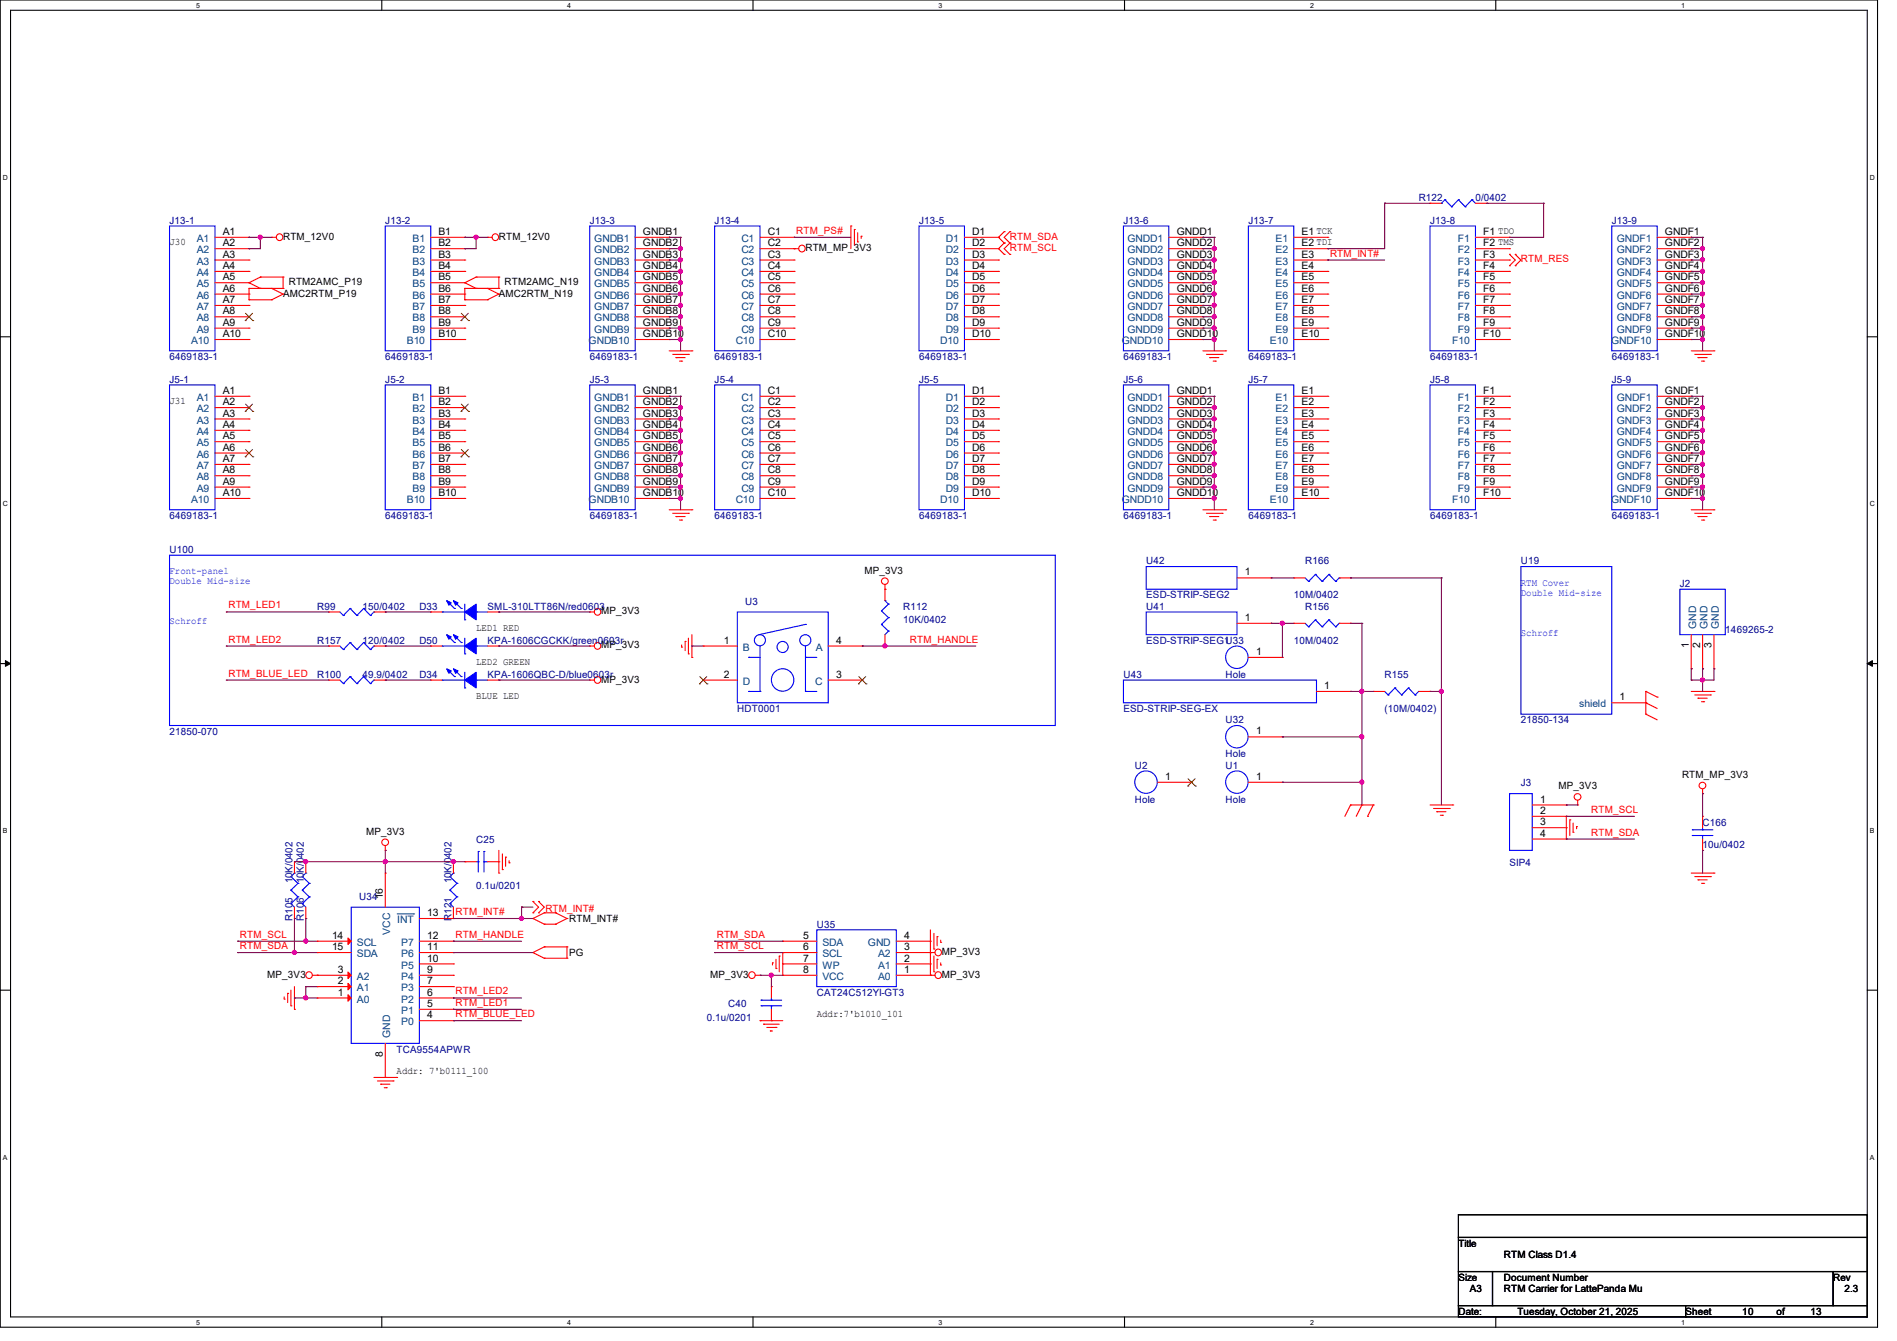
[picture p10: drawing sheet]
<svg xmlns="http://www.w3.org/2000/svg" width="297mm" height="210mm" viewBox="0 0 297 210" stroke-linecap="round" stroke-linejoin="round" font-family="sans-serif">
<defs><g id="words">
<g font-size="1.6" fill="#000080">
<text x="26.5" y="35.1">J13-1</text>
<text x="60.3" y="35.1">J13-2</text>
<text x="92.3" y="35.1">J13-3</text>
<text x="111.9" y="35.1">J13-4</text>
<text x="143.9" y="35.1">J13-5</text>
<text x="175.9" y="35.1">J13-6</text>
<text x="195.5" y="35.1">J13-7</text>
<text x="222.1" y="31.5">R122</text>
<text x="223.9" y="35.1">J13-8</text>
<text x="231" y="31.5">0/0402</text>
<text x="252.3" y="35.1">J13-9</text>
<text x="26.5" y="56.4">6469183-1</text>
<text x="26.5" y="59.9">J5-1</text>
<text x="60.3" y="59.9">J5-2</text>
<text x="60.3" y="56.4">6469183-1</text>
<text x="92.3" y="59.9">J5-3</text>
<text x="92.3" y="56.4">6469183-1</text>
<text x="111.9" y="59.9">J5-4</text>
<text x="111.9" y="56.4">6469183-1</text>
<text x="143.9" y="59.9">J5-5</text>
<text x="143.9" y="56.4">6469183-1</text>
<text x="175.9" y="59.9">J5-6</text>
<text x="175.9" y="56.4">6469183-1</text>
<text x="195.5" y="59.9">J5-7</text>
<text x="195.5" y="56.4">6469183-1</text>
<text x="223.9" y="56.4">6469183-1</text>
<text x="223.9" y="59.9">J5-8</text>
<text x="252.3" y="56.4">6469183-1</text>
<text x="252.3" y="59.9">J5-9</text>
<text x="26.5" y="81.3">6469183-1</text>
<text x="60.3" y="81.3">6469183-1</text>
<text x="92.3" y="81.3">6469183-1</text>
<text x="111.9" y="81.3">6469183-1</text>
<text x="143.9" y="81.3">6469183-1</text>
<text x="175.9" y="81.3">6469183-1</text>
<text x="195.5" y="81.3">6469183-1</text>
<text x="223.9" y="81.3">6469183-1</text>
<text x="252.3" y="81.3">6469183-1</text>
<text x="26.5" y="86.6">U100</text>
<text x="179.5" y="88.4">U42</text>
<text x="204.3" y="88.4">R166</text>
<text x="238.1" y="88.4">U19</text>
<text x="49.7" y="95.5">R99</text>
<text x="56.8" y="95.5">150/0402</text>
<text x="65.7" y="95.5">D33</text>
<text x="76.3" y="95.5">SML-310LTT86N/red0603</text>
<text x="116.7" y="94.8">U3</text>
<text x="141.4" y="95.5">R112</text>
<text x="179.5" y="95.5">U41</text>
<text x="179.5" y="93.7">ESD-STRIP-SEG2</text>
<text x="202.6" y="93.7">10M/0402</text>
<text x="204.3" y="95.5">R156</text>
<text x="263" y="91.9">J2</text>
<text x="49.7" y="100.8">R157</text>
<text x="56.8" y="100.8">120/0402</text>
<text x="65.7" y="100.8">D50</text>
<text x="76.3" y="100.8">KPA-1606CGCKK/green0603r</text>
<text x="141.4" y="97.6">10K/0402</text>
<text x="179.5" y="100.8">ESD-STRIP-SEG1U33</text>
<text x="202.6" y="100.8">10M/0402</text>
<text x="270.1" y="99.1">1469265-2</text>
<text x="49.7" y="106.2">R100</text>
<text x="56.8" y="106.2">49.9/0402</text>
<text x="65.7" y="106.2">D34</text>
<text x="76.3" y="106.2">KPA-1606QBC-D/blue0603r</text>
<text x="175.9" y="106.2">U43</text>
<text x="191.9" y="106.2">Hole</text>
<text x="216.8" y="106.2">R155</text>
<text x="115.4" y="111.5">HDT0001</text>
<text x="175.9" y="111.5">ESD-STRIP-SEG-EX</text>
<text x="191.9" y="113.3">U32</text>
<text x="216.8" y="111.5">(10M/0402)</text>
<text x="238.1" y="113.3">21850-134</text>
<text x="26.5" y="115.1">21850-070</text>
<text x="191.9" y="118.6">Hole</text>
<text x="177.7" y="120.4">U2</text>
<text x="177.7" y="125.7">Hole</text>
<text x="191.9" y="120.4">U1</text>
<text x="191.9" y="125.7">Hole</text>
<text x="238.1" y="123.1">J3</text>
<text x="74.5" y="131.9">C25</text>
<text x="266.6" y="129.3">C166</text>
<text x="236.3" y="135.7">SIP4</text>
<text x="266.6" y="132.8">10u/0402</text>
<text x="45.8" y="138.3" transform="rotate(-90 45.8 138.3)">10K/0402</text>
<text x="47.6" y="138.3" transform="rotate(-90 47.6 138.3)">10K/0402</text>
<text x="56.2" y="141">U34</text>
<text x="70.7" y="138.3" transform="rotate(-90 70.7 138.3)">10K/0402</text>
<text x="74.5" y="139.2">0.1u/0201</text>
<text x="45.8" y="144.2" transform="rotate(-90 45.8 144.2)">R105</text>
<text x="47.6" y="144.2" transform="rotate(-90 47.6 144.2)">R106</text>
<text x="70.7" y="144.2" transform="rotate(-90 70.7 144.2)">R121</text>
<text x="127.9" y="145.3">U35</text>
<text x="127.9" y="156">CAT24C512YI-GT3</text>
<text x="110.7" y="159.8">0.1u/0201</text>
<text x="114" y="157.7">C40</text>
<text x="62.1" y="164.8">TCA9554APWR</text>
</g>
<g font-size="1.6">
<text x="26.5" y="38.4">J30</text>
<text x="34.9" y="36.8">A1</text>
<text x="34.9" y="38.6">A2</text>
<text x="34.9" y="40.3">A3</text>
<text x="44.3" y="37.5">RTM_12V0</text>
<text x="68.7" y="36.8">B1</text>
<text x="68.7" y="38.6">B2</text>
<text x="68.7" y="40.3">B3</text>
<text x="78.1" y="37.5">RTM_12V0</text>
<text x="100.7" y="36.8">GNDB1</text>
<text x="100.7" y="38.6">GNDB2</text>
<text x="100.7" y="40.3">GNDB3</text>
<text x="120.2" y="36.8">C1</text>
<text x="120.2" y="38.6">C2</text>
<text x="120.2" y="40.3">C3</text>
<text x="126.1" y="39.3">RTM_MP_3V3</text>
<text x="152.2" y="36.8">D1</text>
<text x="152.2" y="38.6">D2</text>
<text x="152.2" y="40.3">D3</text>
<text x="184.2" y="36.8">GNDD1</text>
<text x="184.2" y="38.6">GNDD2</text>
<text x="184.2" y="40.3">GNDD3</text>
<text x="203.8" y="36.8">E1 TCK</text>
<text x="203.8" y="38.6">E2 TDI</text>
<text x="203.8" y="40.3">E3</text>
<text x="232.2" y="36.8">F1 TDO</text>
<text x="232.2" y="38.6">F2 TMS</text>
<text x="232.2" y="40.3">F3</text>
<text x="260.7" y="36.8">GNDF1</text>
<text x="260.7" y="38.6">GNDF2</text>
<text x="260.7" y="40.3">GNDF3</text>
<text x="34.9" y="42.1">A4</text>
<text x="34.9" y="43.9">A5</text>
<text x="34.9" y="45.7">A6</text>
<text x="34.9" y="47.5">A7</text>
<text x="44.3" y="46.4">AMC2RTM_P19</text>
<text x="45.2" y="44.7">RTM2AMC_P19</text>
<text x="68.7" y="42.1">B4</text>
<text x="68.7" y="43.9">B5</text>
<text x="68.7" y="45.7">B6</text>
<text x="68.7" y="47.5">B7</text>
<text x="78.1" y="46.4">AMC2RTM_N19</text>
<text x="79" y="44.7">RTM2AMC_N19</text>
<text x="100.7" y="42.1">GNDB4</text>
<text x="100.7" y="43.9">GNDB5</text>
<text x="100.7" y="45.7">GNDB6</text>
<text x="100.7" y="47.5">GNDB7</text>
<text x="120.2" y="42.1">C4</text>
<text x="120.2" y="43.9">C5</text>
<text x="120.2" y="45.7">C6</text>
<text x="120.2" y="47.5">C7</text>
<text x="152.2" y="42.1">D4</text>
<text x="152.2" y="43.9">D5</text>
<text x="152.2" y="45.7">D6</text>
<text x="152.2" y="47.5">D7</text>
<text x="184.2" y="42.1">GNDD4</text>
<text x="184.2" y="43.9">GNDD5</text>
<text x="184.2" y="45.7">GNDD6</text>
<text x="184.2" y="47.5">GNDD7</text>
<text x="203.8" y="42.1">E4</text>
<text x="203.8" y="43.9">E5</text>
<text x="203.8" y="45.7">E6</text>
<text x="203.8" y="47.5">E7</text>
<text x="232.2" y="42.1">F4</text>
<text x="232.2" y="43.9">F5</text>
<text x="232.2" y="45.7">F6</text>
<text x="232.2" y="47.5">F7</text>
<text x="260.7" y="42.1">GNDF4</text>
<text x="260.7" y="43.9">GNDF5</text>
<text x="260.7" y="45.7">GNDF6</text>
<text x="260.7" y="47.5">GNDF7</text>
<text x="34.9" y="49.2">A8</text>
<text x="34.9" y="51">A9</text>
<text x="34.9" y="52.8">A10</text>
<text x="68.7" y="49.2">B8</text>
<text x="68.7" y="51">B9</text>
<text x="68.7" y="52.8">B10</text>
<text x="100.7" y="49.2">GNDB8</text>
<text x="100.7" y="51">GNDB9</text>
<text x="100.7" y="52.8">GNDB10</text>
<text x="120.2" y="49.2">C8</text>
<text x="120.2" y="51">C9</text>
<text x="120.2" y="52.8">C10</text>
<text x="152.2" y="49.2">D8</text>
<text x="152.2" y="51">D9</text>
<text x="152.2" y="52.8">D10</text>
<text x="184.2" y="49.2">GNDD8</text>
<text x="184.2" y="51">GNDD9</text>
<text x="184.2" y="52.8">GNDD10</text>
<text x="203.8" y="49.2">E8</text>
<text x="203.8" y="51">E9</text>
<text x="203.8" y="52.8">E10</text>
<text x="232.2" y="49.2">F8</text>
<text x="232.2" y="51">F9</text>
<text x="232.2" y="52.8">F10</text>
<text x="260.7" y="49.2">GNDF8</text>
<text x="260.7" y="51">GNDF9</text>
<text x="260.7" y="52.8">GNDF10</text>
<text x="26.5" y="63.3">J31</text>
<text x="34.9" y="61.7">A1</text>
<text x="34.9" y="63.5">A2</text>
<text x="34.9" y="65.2">A3</text>
<text x="68.7" y="61.7">B1</text>
<text x="68.7" y="63.5">B2</text>
<text x="68.7" y="65.2">B3</text>
<text x="100.7" y="61.7">GNDB1</text>
<text x="100.7" y="63.5">GNDB2</text>
<text x="100.7" y="65.2">GNDB3</text>
<text x="120.2" y="61.7">C1</text>
<text x="120.2" y="63.5">C2</text>
<text x="120.2" y="65.2">C3</text>
<text x="152.2" y="61.7">D1</text>
<text x="152.2" y="63.5">D2</text>
<text x="152.2" y="65.2">D3</text>
<text x="184.2" y="61.7">GNDD1</text>
<text x="184.2" y="63.5">GNDD2</text>
<text x="184.2" y="65.2">GNDD3</text>
<text x="203.8" y="61.7">E1</text>
<text x="203.8" y="63.5">E2</text>
<text x="203.8" y="65.2">E3</text>
<text x="232.2" y="61.7">F1</text>
<text x="232.2" y="63.5">F2</text>
<text x="232.2" y="65.2">F3</text>
<text x="260.7" y="61.7">GNDF1</text>
<text x="260.7" y="63.5">GNDF2</text>
<text x="260.7" y="65.2">GNDF3</text>
<text x="34.9" y="67">A4</text>
<text x="34.9" y="68.8">A5</text>
<text x="34.9" y="70.6">A6</text>
<text x="68.7" y="67">B4</text>
<text x="68.7" y="68.8">B5</text>
<text x="68.7" y="70.6">B6</text>
<text x="100.7" y="67">GNDB4</text>
<text x="100.7" y="68.8">GNDB5</text>
<text x="100.7" y="70.6">GNDB6</text>
<text x="120.2" y="67">C4</text>
<text x="120.2" y="68.8">C5</text>
<text x="120.2" y="70.6">C6</text>
<text x="152.2" y="67">D4</text>
<text x="152.2" y="68.8">D5</text>
<text x="152.2" y="70.6">D6</text>
<text x="184.2" y="67">GNDD4</text>
<text x="184.2" y="68.8">GNDD5</text>
<text x="184.2" y="70.6">GNDD6</text>
<text x="203.8" y="67">E4</text>
<text x="203.8" y="68.8">E5</text>
<text x="203.8" y="70.6">E6</text>
<text x="232.2" y="67">F4</text>
<text x="232.2" y="68.8">F5</text>
<text x="232.2" y="70.6">F6</text>
<text x="260.7" y="67">GNDF4</text>
<text x="260.7" y="68.8">GNDF5</text>
<text x="260.7" y="70.6">GNDF6</text>
<text x="34.9" y="72.3">A7</text>
<text x="34.9" y="74.1">A8</text>
<text x="34.9" y="75.9">A9</text>
<text x="34.9" y="77.7">A10</text>
<text x="68.7" y="72.3">B7</text>
<text x="68.7" y="74.1">B8</text>
<text x="68.7" y="75.9">B9</text>
<text x="68.7" y="77.7">B10</text>
<text x="100.7" y="72.3">GNDB7</text>
<text x="100.7" y="74.1">GNDB8</text>
<text x="100.7" y="75.9">GNDB9</text>
<text x="100.7" y="77.7">GNDB10</text>
<text x="120.2" y="72.3">C7</text>
<text x="120.2" y="74.1">C8</text>
<text x="120.2" y="75.9">C9</text>
<text x="120.2" y="77.7">C10</text>
<text x="152.2" y="72.3">D7</text>
<text x="152.2" y="74.1">D8</text>
<text x="152.2" y="75.9">D9</text>
<text x="152.2" y="77.7">D10</text>
<text x="184.2" y="72.3">GNDD7</text>
<text x="184.2" y="74.1">GNDD8</text>
<text x="184.2" y="75.9">GNDD9</text>
<text x="184.2" y="77.7">GNDD10</text>
<text x="203.8" y="72.3">E7</text>
<text x="203.8" y="74.1">E8</text>
<text x="203.8" y="75.9">E9</text>
<text x="203.8" y="77.7">E10</text>
<text x="232.2" y="72.3">F7</text>
<text x="232.2" y="74.1">F8</text>
<text x="232.2" y="75.9">F9</text>
<text x="232.2" y="77.7">F10</text>
<text x="260.7" y="72.3">GNDF7</text>
<text x="260.7" y="74.1">GNDF8</text>
<text x="260.7" y="75.9">GNDF9</text>
<text x="260.7" y="77.7">GNDF10</text>
<text x="135.3" y="89.8">MP_3V3</text>
<text x="194.9" y="90.1">1</text>
<text x="74.5" y="98.8">LED1 RED</text>
<text x="94.1" y="96.2">MP_3V3</text>
<text x="94.1" y="101.6">MP_3V3</text>
<text x="113.3" y="100.8">1</text>
<text x="130.9" y="100.8">4</text>
<text x="194.9" y="97.2">1</text>
<text x="264.4" y="101.5" transform="rotate(-90 264.4 101.5)">1</text>
<text x="266.2" y="101.5" transform="rotate(-90 266.2 101.5)">2</text>
<text x="268" y="101.5" transform="rotate(-90 268 101.5)">3</text>
<text x="74.5" y="104.2">LED2 GREEN</text>
<text x="94.1" y="106.9">MP_3V3</text>
<text x="113.3" y="106.1">2</text>
<text x="130.9" y="106.1">3</text>
<text x="196.7" y="102.6">1</text>
<text x="207.3" y="107.9">1</text>
<text x="74.5" y="109.5">BLUE LED</text>
<text x="253.6" y="109.7">1</text>
<text x="196.7" y="115">1</text>
<text x="182.5" y="122.1">1</text>
<text x="196.7" y="122.1">1</text>
<text x="241.1" y="125.7">1</text>
<text x="244" y="123.6">MP_3V3</text>
<text x="263.4" y="121.8">RTM_MP_3V3</text>
<text x="57.3" y="130.7">MP_3V3</text>
<text x="241.1" y="127.5">2</text>
<text x="241.1" y="129.2">3</text>
<text x="241.1" y="131">4</text>
<text x="59.9" y="140.8" transform="rotate(-90 59.9 140.8)">16</text>
<text x="66.9" y="143.5">13</text>
<text x="52" y="147">14</text>
<text x="52" y="148.8">15</text>
<text x="66.9" y="148.8">11</text>
<text x="66.9" y="147">12</text>
<text x="89.1" y="149.7">PG</text>
<text x="89.1" y="144.4">RTM_INT#</text>
<text x="125.8" y="147">5</text>
<text x="125.8" y="148.8">6</text>
<text x="141.6" y="148.8">3</text>
<text x="141.6" y="147">4</text>
<text x="147.4" y="149.6">MP_3V3</text>
<text x="41.8" y="153.1">MP_3V3</text>
<text x="52.9" y="154.1">2</text>
<text x="52.9" y="152.4">3</text>
<text x="52.9" y="155.9">1</text>
<text x="66.9" y="155.9">6</text>
<text x="66.9" y="154.1">7</text>
<text x="66.9" y="152.4">9</text>
<text x="66.9" y="150.6">10</text>
<text x="111.2" y="153.1">MP_3V3</text>
<text x="125.8" y="150.6">7</text>
<text x="125.8" y="152.4">8</text>
<text x="141.6" y="152.4">1</text>
<text x="141.6" y="150.6">2</text>
<text x="147.4" y="153.1">MP_3V3</text>
<text x="66.9" y="159.5">4</text>
<text x="66.9" y="157.7">5</text>
<text x="127.9" y="159.3">Addr:7'b1010_101</text>
<text x="59.9" y="165.5" transform="rotate(-90 59.9 165.5)">8</text>
<text x="62.1" y="168.2">Addr: 7'b0111_100</text>
<text x="228.3" y="195.2">Title</text>
<text x="235.5" y="197">RTM Class D1.4</text>
<text x="228.3" y="200.6">Size</text>
<text x="230.1" y="202.3">A3</text>
<text x="235.4" y="200.6">Document Number</text>
<text x="235.5" y="202.3">RTM Carrier for LattePanda Mu</text>
<text x="287" y="200.6">Rev</text>
<text x="288.8" y="202.3">2.3</text>
<text x="228.3" y="205.9">Date:</text>
<text x="237.6" y="205.9">Tuesday, October 21, 2025</text>
<text x="263.9" y="205.9">Sheet</text>
<text x="272.8" y="205.9">10</text>
<text x="278.1" y="205.9">of</text>
<text x="283.5" y="205.9">13</text>
</g>
<g font-size="1.6" fill="#004080">
<text x="30.8" y="37.9">A1</text>
<text x="30.8" y="39.7">A2</text>
<text x="30.8" y="41.4">A3</text>
<text x="64.6" y="37.9">B1</text>
<text x="64.6" y="39.7">B2</text>
<text x="64.6" y="41.4">B3</text>
<text x="93" y="37.9">GNDB1</text>
<text x="93" y="39.7">GNDB2</text>
<text x="93" y="41.4">GNDB3</text>
<text x="116.1" y="37.9">C1</text>
<text x="116.1" y="39.7">C2</text>
<text x="116.1" y="41.4">C3</text>
<text x="148.1" y="37.9">D1</text>
<text x="148.1" y="39.7">D2</text>
<text x="148.1" y="41.4">D3</text>
<text x="176.5" y="37.9">GNDD1</text>
<text x="176.5" y="39.7">GNDD2</text>
<text x="176.5" y="41.4">GNDD3</text>
<text x="199.7" y="37.9">E1</text>
<text x="199.7" y="39.7">E2</text>
<text x="199.7" y="41.4">E3</text>
<text x="228.3" y="37.9">F1</text>
<text x="228.3" y="39.7">F2</text>
<text x="228.3" y="41.4">F3</text>
<text x="253.1" y="37.9">GNDF1</text>
<text x="253.1" y="39.7">GNDF2</text>
<text x="253.1" y="41.4">GNDF3</text>
<text x="30.8" y="43.2">A4</text>
<text x="30.8" y="45">A5</text>
<text x="30.8" y="46.8">A6</text>
<text x="64.6" y="43.2">B4</text>
<text x="64.6" y="45">B5</text>
<text x="64.6" y="46.8">B6</text>
<text x="93" y="43.2">GNDB4</text>
<text x="93" y="45">GNDB5</text>
<text x="93" y="46.8">GNDB6</text>
<text x="116.1" y="43.2">C4</text>
<text x="116.1" y="45">C5</text>
<text x="116.1" y="46.8">C6</text>
<text x="148.1" y="43.2">D4</text>
<text x="148.1" y="45">D5</text>
<text x="148.1" y="46.8">D6</text>
<text x="176.5" y="43.2">GNDD4</text>
<text x="176.5" y="45">GNDD5</text>
<text x="176.5" y="46.8">GNDD6</text>
<text x="199.7" y="43.2">E4</text>
<text x="199.7" y="45">E5</text>
<text x="199.7" y="46.8">E6</text>
<text x="228.3" y="43.2">F4</text>
<text x="228.3" y="45">F5</text>
<text x="228.3" y="46.8">F6</text>
<text x="253.1" y="43.2">GNDF4</text>
<text x="253.1" y="45">GNDF5</text>
<text x="253.1" y="46.8">GNDF6</text>
<text x="29.9" y="53.9">A10</text>
<text x="30.8" y="48.6">A7</text>
<text x="30.8" y="50.3">A8</text>
<text x="30.8" y="52.1">A9</text>
<text x="63.7" y="53.9">B10</text>
<text x="64.6" y="48.6">B7</text>
<text x="64.6" y="50.3">B8</text>
<text x="64.6" y="52.1">B9</text>
<text x="92.2" y="53.9">GNDB10</text>
<text x="93" y="48.6">GNDB7</text>
<text x="93" y="50.3">GNDB8</text>
<text x="93" y="52.1">GNDB9</text>
<text x="115.2" y="53.9">C10</text>
<text x="116.1" y="48.6">C7</text>
<text x="116.1" y="50.3">C8</text>
<text x="116.1" y="52.1">C9</text>
<text x="147.2" y="53.9">D10</text>
<text x="148.1" y="48.6">D7</text>
<text x="148.1" y="50.3">D8</text>
<text x="148.1" y="52.1">D9</text>
<text x="175.6" y="53.9">GNDD10</text>
<text x="176.5" y="48.6">GNDD7</text>
<text x="176.5" y="50.3">GNDD8</text>
<text x="176.5" y="52.1">GNDD9</text>
<text x="198.8" y="53.9">E10</text>
<text x="199.7" y="48.6">E7</text>
<text x="199.7" y="50.3">E8</text>
<text x="199.7" y="52.1">E9</text>
<text x="227.4" y="53.9">F10</text>
<text x="228.3" y="48.6">F7</text>
<text x="228.3" y="50.3">F8</text>
<text x="228.3" y="52.1">F9</text>
<text x="252.3" y="53.9">GNDF10</text>
<text x="253.1" y="48.6">GNDF7</text>
<text x="253.1" y="50.3">GNDF8</text>
<text x="253.1" y="52.1">GNDF9</text>
<text x="30.8" y="62.8">A1</text>
<text x="30.8" y="64.6">A2</text>
<text x="64.6" y="62.8">B1</text>
<text x="64.6" y="64.6">B2</text>
<text x="93" y="62.8">GNDB1</text>
<text x="93" y="64.6">GNDB2</text>
<text x="116.1" y="62.8">C1</text>
<text x="116.1" y="64.6">C2</text>
<text x="148.1" y="62.8">D1</text>
<text x="148.1" y="64.6">D2</text>
<text x="176.5" y="62.8">GNDD1</text>
<text x="176.5" y="64.6">GNDD2</text>
<text x="199.7" y="62.8">E1</text>
<text x="199.7" y="64.6">E2</text>
<text x="228.3" y="62.8">F1</text>
<text x="228.3" y="64.6">F2</text>
<text x="253.1" y="62.8">GNDF1</text>
<text x="253.1" y="64.6">GNDF2</text>
<text x="30.8" y="66.3">A3</text>
<text x="30.8" y="68.1">A4</text>
<text x="30.8" y="69.9">A5</text>
<text x="30.8" y="71.7">A6</text>
<text x="64.6" y="66.3">B3</text>
<text x="64.6" y="68.1">B4</text>
<text x="64.6" y="69.9">B5</text>
<text x="64.6" y="71.7">B6</text>
<text x="93" y="66.3">GNDB3</text>
<text x="93" y="68.1">GNDB4</text>
<text x="93" y="69.9">GNDB5</text>
<text x="93" y="71.7">GNDB6</text>
<text x="116.1" y="66.3">C3</text>
<text x="116.1" y="68.1">C4</text>
<text x="116.1" y="69.9">C5</text>
<text x="116.1" y="71.7">C6</text>
<text x="148.1" y="66.3">D3</text>
<text x="148.1" y="68.1">D4</text>
<text x="148.1" y="69.9">D5</text>
<text x="148.1" y="71.7">D6</text>
<text x="176.5" y="66.3">GNDD3</text>
<text x="176.5" y="68.1">GNDD4</text>
<text x="176.5" y="69.9">GNDD5</text>
<text x="176.5" y="71.7">GNDD6</text>
<text x="199.7" y="66.3">E3</text>
<text x="199.7" y="68.1">E4</text>
<text x="199.7" y="69.9">E5</text>
<text x="199.7" y="71.7">E6</text>
<text x="228.3" y="66.3">F3</text>
<text x="228.3" y="68.1">F4</text>
<text x="228.3" y="69.9">F5</text>
<text x="228.3" y="71.7">F6</text>
<text x="253.1" y="66.3">GNDF3</text>
<text x="253.1" y="68.1">GNDF4</text>
<text x="253.1" y="69.9">GNDF5</text>
<text x="253.1" y="71.7">GNDF6</text>
<text x="30.8" y="73.4">A7</text>
<text x="30.8" y="75.2">A8</text>
<text x="30.8" y="77">A9</text>
<text x="64.6" y="73.4">B7</text>
<text x="64.6" y="75.2">B8</text>
<text x="64.6" y="77">B9</text>
<text x="93" y="73.4">GNDB7</text>
<text x="93" y="75.2">GNDB8</text>
<text x="93" y="77">GNDB9</text>
<text x="116.1" y="73.4">C7</text>
<text x="116.1" y="75.2">C8</text>
<text x="116.1" y="77">C9</text>
<text x="148.1" y="73.4">D7</text>
<text x="148.1" y="75.2">D8</text>
<text x="148.1" y="77">D9</text>
<text x="176.5" y="73.4">GNDD7</text>
<text x="176.5" y="75.2">GNDD8</text>
<text x="176.5" y="77">GNDD9</text>
<text x="199.7" y="73.4">E7</text>
<text x="199.7" y="75.2">E8</text>
<text x="199.7" y="77">E9</text>
<text x="228.3" y="73.4">F7</text>
<text x="228.3" y="75.2">F8</text>
<text x="228.3" y="77">F9</text>
<text x="253.1" y="73.4">GNDF7</text>
<text x="253.1" y="75.2">GNDF8</text>
<text x="253.1" y="77">GNDF9</text>
<text x="29.9" y="78.8">A10</text>
<text x="63.7" y="78.8">B10</text>
<text x="92.2" y="78.8">GNDB10</text>
<text x="115.2" y="78.8">C10</text>
<text x="147.2" y="78.8">D10</text>
<text x="175.6" y="78.8">GNDD10</text>
<text x="198.8" y="78.8">E10</text>
<text x="227.4" y="78.8">F10</text>
<text x="252.3" y="78.8">GNDF10</text>
<text x="116.3" y="101.9">B</text>
<text x="127.7" y="101.9">A</text>
<text x="265.6" y="98.5" transform="rotate(-90 265.6 98.5)">GND</text>
<text x="267.3" y="98.5" transform="rotate(-90 267.3 98.5)">GND</text>
<text x="269.1" y="98.5" transform="rotate(-90 269.1 98.5)">GND</text>
<text x="116.3" y="107.2">D</text>
<text x="127.6" y="107.2">C</text>
<text x="247.3" y="110.8">shield</text>
<text x="55.9" y="148.1">SCL</text>
<text x="55.9" y="149.9">SDA</text>
<text x="61.1" y="146.4" transform="rotate(-90 61.1 146.4)">VCC</text>
<text x="62.2" y="144.6">INT</text>
<text x="62.8" y="149.9">P6</text>
<text x="62.8" y="148.1">P7</text>
<text x="128.8" y="148.1">SDA</text>
<text x="128.8" y="149.9">SCL</text>
<text x="135.9" y="148.1">GND</text>
<text x="137.5" y="149.9">A2</text>
<text x="55.9" y="155.2">A1</text>
<text x="55.9" y="153.5">A2</text>
<text x="62.8" y="155.2">P3</text>
<text x="62.8" y="153.5">P4</text>
<text x="62.8" y="151.7">P5</text>
<text x="128.8" y="151.7">WP</text>
<text x="128.8" y="153.5">VCC</text>
<text x="137.5" y="153.5">A0</text>
<text x="137.5" y="151.7">A1</text>
<text x="55.9" y="157">A0</text>
<text x="62.8" y="160.6">P0</text>
<text x="62.8" y="158.8">P1</text>
<text x="62.8" y="157">P2</text>
<text x="61.1" y="162.5" transform="rotate(-90 61.1 162.5)">GND</text>
</g>
<g font-size="1.6" fill="#f00">
<text x="124.7" y="36.6">RTM_PS#</text>
<text x="158.1" y="37.5">RTM_SDA</text>
<text x="158.1" y="39.3">RTM_SCL</text>
<text x="208.2" y="40.2">RTM_INT#</text>
<text x="238.1" y="41.1">RTM_RES</text>
<text x="35.8" y="95.3">RTM_LED1</text>
<text x="35.8" y="100.6">RTM_LED2</text>
<text x="142.5" y="100.6">RTM_HANDLE</text>
<text x="35.8" y="106">RTM_BLUE_LED</text>
<text x="249.1" y="130.8">RTM_SDA</text>
<text x="249.1" y="127.3">RTM_SCL</text>
<text x="71.3" y="143.3">RTM_INT#</text>
<text x="85.4" y="142.8">RTM_INT#</text>
<text x="37.5" y="148.6">RTM_SDA</text>
<text x="37.5" y="146.9">RTM_SCL</text>
<text x="71.3" y="146.9">RTM_HANDLE</text>
<text x="112.2" y="146.9">RTM_SDA</text>
<text x="112.2" y="148.6">RTM_SCL</text>
<text x="71.3" y="155.7">RTM_LED2</text>
<text x="71.3" y="157.5">RTM_LED1</text>
<text x="71.3" y="159.3">RTM_BLUE_LED</text>
</g>
<g font-size="1.6" fill="#00f">
<text x="26.5" y="90">Front-panel</text>
<text x="26.5" y="91.5">Double Mid-size</text>
<text x="238.1" y="91.7">RTM Cover</text>
<text x="238.1" y="93.3">Double Mid-size</text>
<text x="26.5" y="97.8">Schroff</text>
<text x="238.1" y="99.6">Schroff</text>
</g>
<g font-size="1.1">
<text x="30.7" y="1.2">5</text>
<text x="88.8" y="1.2">4</text>
<text x="146.9" y="1.2">3</text>
<text x="205.1" y="1.2">2</text>
<text x="263.2" y="1.2">1</text>
<text x=".5" y="28.2">D</text>
<text x="292.8" y="28.2">D</text>
<text x=".5" y="79.3">C</text>
<text x="292.8" y="79.3">C</text>
<text x=".5" y="130.5">B</text>
<text x="292.8" y="130.5">B</text>
<text x=".5" y="181.6">A</text>
<text x="292.8" y="181.6">A</text>
<text x="30.7" y="207.4">5</text>
<text x="88.8" y="207.4">4</text>
<text x="146.9" y="207.4">3</text>
<text x="205.1" y="207.4">2</text>
<text x="263.2" y="207.4">1</text>
</g>
</g></defs>
<path d="M0 0h294v207.9h-294zM1.7 1.6h290.7v204.6h-290.7z" fill="none" stroke="#000" stroke-width=".17"/>
<g fill="#fff">
<path d="M30.7 .2h.6v1.2h-.6z"/>
<path d="M30.7 206.5h.6v1.1h-.6z"/>
</g>
<path d="M59.8 0v1.6M59.8 206.2v1.7" fill="none" stroke="#000" stroke-width=".17"/>
<g fill="#fff">
<path d="M88.8 .2h.6v1.2h-.6z"/>
<path d="M88.8 206.5h.6v1.1h-.6z"/>
</g>
<path d="M117.9 0v1.6M117.9 206.2v1.7" fill="none" stroke="#000" stroke-width=".17"/>
<g fill="#fff">
<path d="M146.9 .2h.6v1.2h-.6z"/>
<path d="M146.9 206.5h.6v1.1h-.6z"/>
</g>
<path d="M176.1 0v1.6M176.1 206.2v1.7" fill="none" stroke="#000" stroke-width=".17"/>
<g fill="#fff">
<path d="M205.1 .2h.6v1.2h-.6z"/>
<path d="M205.1 206.5h.6v1.1h-.6z"/>
</g>
<path d="M234.2 0v1.6M234.2 206.2v1.7" fill="none" stroke="#000" stroke-width=".17"/>
<g fill="#fff">
<path d="M263.2 .2h.6v1.2h-.6z"/>
<path d="M263.2 206.5h.6v1.1h-.6z"/>
<path d="M.5 27.2h.7v1.2h-.7z"/>
<path d="M292.8 27.2h.7v1.2h-.7z"/>
<path d="M.5 78.3h.7v1.2h-.7z"/>
<path d="M292.8 78.3h.7v1.2h-.7z"/>
</g>
<path d="M0 52.7h1.7M292.4 52.7h1.6" fill="none" stroke="#000" stroke-width=".17"/>
<g fill="#fff">
<path d="M.5 129.5h.7v1.2h-.7z"/>
<path d="M292.8 129.5h.7v1.2h-.7z"/>
</g>
<path d="M0 103.9h1.7M292.4 103.9h1.6" fill="none" stroke="#000" stroke-width=".17"/>
<path d="M.8 103.5l.9 .4-.9 .5zM292.4 103.9l.8-.4v.9z" fill="#000" stroke="#000" stroke-width=".16"/>
<g fill="#fff">
<path d="M.5 180.6h.7v1.2h-.7z"/>
<path d="M292.8 180.6h.7v1.2h-.7z"/>
</g>
<path d="M0 155.1h1.7M292.4 155.1h1.6M228.3 190.2h64.1v3.6h-64.1zM228.3 193.8h64.1v5.3h-64.1zM228.3 199.1h5.4v5.4h-5.4zM233.7 199.1h53.3v5.4h-53.3zM287 199.1h5.4v5.4h-5.4zM228.3 204.5h35.6v1.7h-35.6zM263.9 204.5h28.5v1.7h-28.5z" fill="none" stroke="#000" stroke-width=".17"/>
<g fill="none" stroke="#f00" stroke-width=".17">
<path d="M33.7 38.9h5.3M33.7 37.2h5.3M39 37.2h.1M39 38.9h.1M42.5 37.2h.1M42.5 37.2h.8M67.4 38.9h5.4M67.4 37.2h5.4M72.8 37.2h.1M72.8 38.9h.1M76.3 37.2h.1M76.3 37.2h.7"/>
<path d="M99.4 38.9h5.4M99.4 37.2h5.4M104.8 37.2h.1M104.8 38.9h.1M119 38.9h6.1M119 37.2h5.3M124.3 38.9h.1M124.3 37.2h.1M133.2 35.4h.1M133.2 35.4v3.5M133.8 35.9h.1M133.8 35.9v2.5"/>
<path d="M134.3 37.9h.1M134.3 36.4v1.5M134.8 37h.1M134.8 37v.3M151 38.9h5.3M151 37.2h5.3M156.3 37.2h.1M156.3 38.9h.1M156.3 37.2l.9 .9M156.3 38.9l.9 .9M157.2 36.3h.1M157.2 38.1h.1"/>
<path d="M157.2 39.8h.1M157.2 36.3l-.9 .9M157.2 38.1l-.9 .8M158.1 38.1h.1M158.1 36.3h.1M158.1 39.8h.1M158.1 36.3l-.9 .9 .9 .9M158.1 38.1l-.9 .8 .9 .9M183 38.9h5.3M183 37.2h5.3M188.3 37.2h.1M188.3 38.9h.1"/>
<path d="M202.6 38.9h5.3M202.6 37.2h5.3M207.9 37.2h.1M207.9 38.9h.1M223.9 31.8h.1M223.9 31.8h1.8M231 38.9h5.3M231 37.2h5.3M231 31.8h1.8M232.8 31.8h.1M236.3 39.8h.1M236.3 37.2h.1"/>
<path d="M236.3 38.9h.1M236.3 39.8l.9 .9-.9 .9M237.2 39.8h.1M237.2 39.8l.9 .9-.9 .9M259.5 38.9h5.3M259.5 37.2h5.3M264.8 37.2h.1M264.8 38.9h.1M33.7 40.7h5.3M33.7 42.5h5.3M33.7 44.3h5.3M33.7 46.1h5.3"/>
<path d="M33.7 47.8h5.3M33.7 49.6h5.3M33.7 51.4h5.3M33.7 53.2h5.3M39 44.3h.1M39 45.2h.1M39 46.9h.1M39 40.7h.1M39 42.5h.1M39 46.1h.1M39 47.8h.1M39 49.6h.1"/>
<path d="M39 51.4h.1M39 53.2h.1M39 45.2h5.3M39 44.3l1.8 .9M39 46.9h3.5M39 45.2v1.7M40.8 43.4h.1M40.8 45.2h.1M40.8 43.4l-1.8 .9M40.8 43.4h3.5M42.5 46.9h.1M42.5 45.2h.1"/>
<path d="M42.5 45.2l1.8 .9M44.3 43.4h.1M44.3 45.2h.1M44.3 46.1h.1M44.3 43.4v1.8M44.3 46.1l-1.8 .8M67.4 40.7h5.4M67.4 42.5h5.4M67.4 44.3h5.4M67.4 46.1h5.4M67.4 47.8h5.4M67.4 49.6h5.4"/>
<path d="M67.4 51.4h5.4M67.4 53.2h5.4M72.8 44.3h.1M72.8 45.2h.1M72.8 46.9h.1M72.8 40.7h.1M72.8 42.5h.1M72.8 46.1h.1M72.8 47.8h.1M72.8 49.6h.1M72.8 51.4h.1M72.8 53.2h.1"/>
<path d="M72.8 45.2h5.3M72.8 46.9h3.5M72.8 44.3l1.7 .9M72.8 45.2v1.7M74.5 43.4h.1M74.5 45.2h.1M74.5 43.4h3.6M74.5 43.4l-1.7 .9M76.3 46.9h.1M76.3 45.2h.1M76.3 45.2l1.8 .9M78.1 43.4h.1"/>
<path d="M78.1 45.2h.1M78.1 46.1h.1M78.1 43.4v1.8M78.1 46.1l-1.8 .8M99.4 40.7h5.4M99.4 42.5h5.4M99.4 44.3h5.4M99.4 46.1h5.4M99.4 47.8h5.4M99.4 49.6h5.4M99.4 51.4h5.4M99.4 53.2h5.4"/>
<path d="M104.8 40.7h.1M104.8 42.5h.1M104.8 44.3h.1M104.8 46.1h.1M104.8 47.8h.1M104.8 49.6h.1M104.8 51.4h.1M104.8 53.2h.1M104.8 54.9h3.5M105.3 55.5h2.5M105.8 56h.1M105.8 56h1.5"/>
<path d="M106.4 56.6h.3M106.7 56.6h.1M107.8 55.5h.1M108.3 54.9h.1M119 40.7h5.3M119 42.5h5.3M119 44.3h5.3M119 46.1h5.3M119 47.8h5.3M119 49.6h5.3M119 51.4h5.3M119 53.2h5.3"/>
<path d="M124.3 40.7h.1M124.3 42.5h.1M124.3 44.3h.1M124.3 46.1h.1M124.3 47.8h.1M124.3 49.6h.1M124.3 51.4h.1M124.3 53.2h.1M151 40.7h5.3M151 42.5h5.3M151 44.3h5.3M151 46.1h5.3"/>
<path d="M151 47.8h5.3M151 49.6h5.3M151 51.4h5.3M151 53.2h5.3M156.3 40.7h.1M156.3 42.5h.1M156.3 44.3h.1M156.3 46.1h.1M156.3 47.8h.1M156.3 49.6h.1M156.3 51.4h.1M156.3 53.2h.1"/>
<path d="M183 40.7h5.3M183 42.5h5.3M183 44.3h5.3M183 46.1h5.3M183 47.8h5.3M183 49.6h5.3M183 51.4h5.3M183 53.2h5.3M188.3 40.7h.1M188.3 42.5h.1M188.3 44.3h.1M188.3 46.1h.1"/>
<path d="M188.3 47.8h.1M188.3 49.6h.1M188.3 51.4h.1M188.3 53.2h.1M188.3 54.9h3.6M188.9 55.5h2.4M189.4 56h.1M189.4 56h1.4M189.9 56.6h.4M190.3 56.6h.1M191.3 55.5h.1M191.9 54.9h.1"/>
<path d="M202.6 40.7h5.3M202.6 42.5h5.3M202.6 44.3h5.3M202.6 46.1h5.3M202.6 47.8h5.3M202.6 49.6h5.3M202.6 51.4h5.3M202.6 53.2h5.3M207.9 40.7h.1M207.9 42.5h.1M207.9 44.3h.1M207.9 46.1h.1"/>
<path d="M207.9 47.8h.1M207.9 49.6h.1M207.9 51.4h.1M207.9 53.2h.1M231 40.7h5.3M231 42.5h5.3M231 44.3h5.3M231 46.1h5.3M231 47.8h5.3M231 49.6h5.3M231 51.4h5.3M231 53.2h5.3"/>
<path d="M236.3 41.6h.1M236.3 40.7h.1M236.3 42.5h.1M236.3 44.3h.1M236.3 46.1h.1M236.3 47.8h.1M236.3 49.6h.1M236.3 51.4h.1M236.3 53.2h.1M237.2 41.6h.1M259.5 40.7h5.3M259.5 42.5h5.3"/>
<path d="M259.5 44.3h5.3M259.5 46.1h5.3M259.5 47.8h5.3M259.5 49.6h5.3M259.5 51.4h5.3M259.5 53.2h5.3M264.8 40.7h.1M264.8 42.5h.1M264.8 44.3h.1M264.8 46.1h.1M264.8 47.8h.1M264.8 49.6h.1"/>
<path d="M264.8 51.4h.1M264.8 53.2h.1M264.8 54.9h3.6M265.3 55.5h2.5M265.9 56h.1M265.9 56h1.4M266.4 56.6h.3M266.7 56.6h.1M267.8 55.5h.1M268.4 54.9h.1M33.7 62.1h5.3M33.7 63.8h5.3"/>
<path d="M33.7 65.6h5.3M33.7 67.4h5.3M33.7 69.2h5.3M33.7 71h5.3M33.7 72.7h5.3M33.7 74.5h5.3M33.7 76.3h5.3M33.7 78.1h5.3M39 62.1h.1M39 63.8h.1M39 65.6h.1M39 67.4h.1"/>
<path d="M39 69.2h.1M39 71h.1M39 72.7h.1M39 74.5h.1M39 76.3h.1M39 78.1h.1M67.4 62.1h5.4M67.4 63.8h5.4M67.4 65.6h5.4M67.4 67.4h5.4M67.4 69.2h5.4M67.4 71h5.4"/>
<path d="M67.4 72.7h5.4M67.4 74.5h5.4M67.4 76.3h5.4M67.4 78.1h5.4M72.8 62.1h.1M72.8 63.8h.1M72.8 65.6h.1M72.8 67.4h.1M72.8 69.2h.1M72.8 71h.1M72.8 72.7h.1M72.8 74.5h.1"/>
<path d="M72.8 76.3h.1M72.8 78.1h.1M99.4 62.1h5.4M99.4 63.8h5.4M99.4 65.6h5.4M99.4 67.4h5.4M99.4 69.2h5.4M99.4 71h5.4M99.4 72.7h5.4M99.4 74.5h5.4M99.4 76.3h5.4M99.4 78.1h5.4"/>
<path d="M104.8 62.1h.1M104.8 63.8h.1M104.8 65.6h.1M104.8 67.4h.1M104.8 69.2h.1M104.8 71h.1M104.8 72.7h.1M104.8 74.5h.1M104.8 76.3h.1M104.8 78.1h.1M104.8 79.8h3.5M108.3 79.8h.1"/>
<path d="M119 62.1h5.3M119 63.8h5.3M119 65.6h5.3M119 67.4h5.3M119 69.2h5.3M119 71h5.3M119 72.7h5.3M119 74.5h5.3M119 76.3h5.3M119 78.1h5.3M124.3 62.1h.1M124.3 63.8h.1"/>
<path d="M124.3 65.6h.1M124.3 67.4h.1M124.3 69.2h.1M124.3 71h.1M124.3 72.7h.1M124.3 74.5h.1M124.3 76.3h.1M124.3 78.1h.1M151 62.1h5.3M151 63.8h5.3M151 65.6h5.3M151 67.4h5.3"/>
<path d="M151 69.2h5.3M151 71h5.3M151 72.7h5.3M151 74.5h5.3M151 76.3h5.3M151 78.1h5.3M156.3 62.1h.1M156.3 63.8h.1M156.3 65.6h.1M156.3 67.4h.1M156.3 69.2h.1M156.3 71h.1"/>
<path d="M156.3 72.7h.1M156.3 74.5h.1M156.3 76.3h.1M156.3 78.1h.1M183 62.1h5.3M183 63.8h5.3M183 65.6h5.3M183 67.4h5.3M183 69.2h5.3M183 71h5.3M183 72.7h5.3M183 74.5h5.3"/>
<path d="M183 76.3h5.3M183 78.1h5.3M188.3 62.1h.1M188.3 63.8h.1M188.3 65.6h.1M188.3 67.4h.1M188.3 69.2h.1M188.3 71h.1M188.3 72.7h.1M188.3 74.5h.1M188.3 76.3h.1M188.3 78.1h.1"/>
<path d="M188.3 79.8h3.6M191.9 79.8h.1M202.6 62.1h5.3M202.6 63.8h5.3M202.6 65.6h5.3M202.6 67.4h5.3M202.6 69.2h5.3M202.6 71h5.3M202.6 72.7h5.3M202.6 74.5h5.3M202.6 76.3h5.3M202.6 78.1h5.3"/>
<path d="M207.9 62.1h.1M207.9 63.8h.1M207.9 65.6h.1M207.9 67.4h.1M207.9 69.2h.1M207.9 71h.1M207.9 72.7h.1M207.9 74.5h.1M207.9 76.3h.1M207.9 78.1h.1M231 62.1h5.3M231 63.8h5.3"/>
<path d="M231 65.6h5.3M231 67.4h5.3M231 69.2h5.3M231 71h5.3M231 72.7h5.3M231 74.5h5.3M231 76.3h5.3M231 78.1h5.3M236.3 62.1h.1M236.3 63.8h.1M236.3 65.6h.1M236.3 67.4h.1"/>
<path d="M236.3 69.2h.1M236.3 71h.1M236.3 72.7h.1M236.3 74.5h.1M236.3 76.3h.1M236.3 78.1h.1M259.5 62.1h5.3M259.5 63.8h5.3M259.5 65.6h5.3M259.5 67.4h5.3M259.5 69.2h5.3M259.5 71h5.3"/>
<path d="M259.5 72.7h5.3M259.5 74.5h5.3M259.5 76.3h5.3M259.5 78.1h5.3M264.8 62.1h.1M264.8 63.8h.1M264.8 65.6h.1M264.8 67.4h.1M264.8 69.2h.1M264.8 71h.1M264.8 72.7h.1M264.8 74.5h.1"/>
<path d="M264.8 76.3h.1M264.8 78.1h.1M264.8 79.8h3.6M268.4 79.8h.1M51.4 95.8h.1M51.4 95.8h1.8M58.5 95.8h1.8M60.3 95.8h.1M67.4 95.8h.1M67.4 95.8h1.8M76.3 95.8h1.8M78.1 95.8h.1"/>
<path d="M92.3 95.8h.1M92.3 95.8h.7M105.3 80.4h2.5M105.8 80.9h.1M105.8 80.9h1.5M106.4 81.4h.3M106.7 81.4h.1M107.8 80.4h.1M107.8 99.9v2.5M108.3 99.4v3.6M138.6 92.3h.1M138.6 91.6v2.5"/>
<path d="M138.6 99.4v1.8M188.9 80.4h2.4M189.4 80.9h.1M189.4 80.9h1.4M189.9 81.4h.4M190.3 81.4h.1M191.3 80.4h.1M193.7 97.6h5.3M193.7 90.5h5.3M199 97.6h.1M199 90.5h.1M202.6 97.6h.1"/>
<path d="M202.6 90.5h.1M202.6 97.6h1.7M202.6 90.5h1.7M209.7 97.6h1.8M209.7 90.5h1.8M211.5 97.6h.1M211.5 90.5h.1M264.8 99.4v5.3M265.3 80.4h2.5M265.9 80.9h.1M265.9 80.9h1.4M266.4 81.4h.3"/>
<path d="M266.6 99.4v5.3M266.7 81.4h.1M267.8 80.4h.1M268.4 99.4v5.3M51.4 101.2h.1M51.4 106.5h.1M51.4 101.2h1.8M51.4 106.5h1.8M58.5 101.2h1.8M58.5 106.5h1.8M60.3 101.2h.1M60.3 106.5h.1"/>
<path d="M67.4 106.5h.1M67.4 101.2h.1M67.4 101.2h1.8M67.4 106.5h1.8M76.3 101.2h1.8M76.3 106.5h1.8M78.1 106.5h.1M78.1 101.2h.1M92.3 101.2h.1M92.3 106.5h.1M92.3 101.2h.7M92.3 106.5h.7"/>
<path d="M106.7 101.3h.1M106.7 101v.3M107.3 100.5h.1M107.3 100.5v1.4M107.8 102.4h.1M108.3 103h.1M110.1 101.2h.1M110.1 106.5h.1M110.1 101.2h5.3M110.1 106.5h5.3M129.7 101.2h5.3M129.7 106.5h5.3"/>
<path d="M135 106.5h.1M135 101.2h.1M138.6 101.2h.1M195.5 115.4h5.3M195.5 103h5.3M200.8 115.4h.1M200.8 103h.1M206.1 108.3h5.4M211.5 108.3h.1M215 108.3h.1M215 108.3h1.8M222.1 108.3h1.8"/>
<path d="M223.9 108.3h.1M252.3 110.1h5.4M257.7 111.8h.1M257.7 108.3h.1M257.7 110.1h.1M257.7 111.8l1.8 .9M257.7 108.3v3.5M257.7 108.3l1.8 .9M257.7 110.1l1.8 .9M259.5 109.2h.1M264.8 104.7h.1M264.8 108.3h3.6"/>
<path d="M265.3 108.8h2.5M265.9 109.3h.1M265.9 109.3h1.4M266.4 109.9h.3M266.6 104.7h.1M266.7 109.9h.1M267.8 108.8h.1M268.4 108.3h.1M268.4 104.7h.1M46.1 135h.1M46.1 135v1.7M47.9 135h.1"/>
<path d="M47.9 135v1.7M60.3 133.2h.1M60.3 136.7h.1M60.3 132.5v.7M60.3 136.7v5.4M71 135h.1M71 135v1.7M72.8 135h.1M72.8 135h1.7M76.3 135h1.8M78.1 136.7h.1M78.1 135h.1"/>
<path d="M78.1 133.2v3.5M78.7 136.2h.1M78.7 133.7v2.5M79.2 134.2h.1M79.2 134.2v1.5M79.7 135.1h.1M79.7 134.8v.3M181.2 122.5h5.4M186.6 122.5h.1M195.5 122.5h5.3M200.8 122.5h.1M211.5 126.1h.1"/>
<path d="M211.5 126.1l-.9 1.7M211.5 126.1h3.5M213.2 126.1h.1M213.2 126.1l-.9 1.7M214.1 127.8h.1M215 126.1h.1M215 126.1l-.9 1.7M223.9 126.1h3.6M224.5 126.6h2.4M225 127.1h.1M225 127.1h1.4M225.5 127.7h.3"/>
<path d="M225.8 127.7h.1M226.9 126.6h.1M227.5 126.1h.1M239.9 126.1h5.3M239.9 127.8h5.3M239.9 129.6h5.3M239.9 131.4h5.3M245.2 127.8h.1M245.2 126.1h.1M245.2 129.6h.1M245.2 131.4h.1M245.2 127.8v3.6"/>
<path d="M245.8 128.4h.1M245.8 128.4v2.5M246.3 130.3h.1M246.3 128.9v1.4M246.8 129.5h.1M246.8 129.5v.3M247 126.1h.1M247 125.3v.8M264.8 136.7h3.6M265.3 137.3h2.5M265.9 137.8h.1M265.9 137.8h1.4"/>
<path d="M266.4 138.3h.3M266.6 124.3h.1M266.6 127.8h.1M266.6 133.2h.1M266.6 123.6v.7M266.6 127.8v1.8M266.6 131.4v1.8M266.7 138.3h.1M267.8 137.3h.1M268.4 136.7h.1M44.5 156.5h.1M44.5 156.1v.4"/>
<path d="M45 155.6h.1M45 155.6v1.4M45.6 157.5h.1M45.6 155.1v2.4M46.1 158.1h.1M46.1 143.8h.1M46.1 142.1v1.7M46.1 154.5v3.6M47.9 143.8h.1M47.9 142.1v1.7M48.9 152.7h6.1M49.7 152.7h.1"/>
<path d="M49.7 154.5h.1M49.7 156.3h.1M49.7 147.4h.1M49.7 149.2h.1M49.7 149.2h5.3M49.7 147.4h5.3M49.7 154.5h5.3M49.7 156.3h5.3M65.7 152.7h5.3M65.7 159.9h5.3M65.7 149.2h5.3M65.7 151h5.3"/>
<path d="M65.7 147.4h5.3M65.7 143.8h5.3M65.7 154.5h5.3M65.7 158.1h5.3M65.7 156.3h5.3M71 143.8h.1M71 159.9h.1M71 158.1h.1M71 156.3h.1M71 154.5h.1M71 152.7h.1M71 151h.1"/>
<path d="M71 149.2h.1M71 147.4h.1M71 142.1v1.7M83.4 149.2h.1M83.4 143.8h.1M83.4 141.2h.1M83.4 143h.1M83.4 149.2l1.8 .9M83.4 143.8l1.8 .9M83.4 141.2l.9 .9-.9 .9M84.3 141.2h.1M84.3 143h.1"/>
<path d="M84.3 141.2l.9 .9-.9 .9M85.2 148.3h.1M85.2 150.1h.1M85.2 143h.1M85.2 144.7h.1M85.2 148.3l-1.8 .9M85.2 148.3h3.6M85.2 150.1h3.6M85.2 143l-1.8 .8M85.2 143h1.8M85.2 144.7h1.8M87 143h.1"/>
<path d="M87 144.7h.1M87 143l1.8 .8M88.8 148.3h.1M88.8 150.1h.1M88.8 143.8h.1M88.8 148.3v1.8M88.8 143.8l-1.8 .9M118.3 152.7h.7M119 152.7h.1M119 159.9h.1M119 159.9h3.6M120.8 154.5h.1"/>
<path d="M120.8 159.9h.1M120.8 154.5v1.8M120.8 158.1v1.8M120.9 150.8h.1M120.9 150.8v.3M121.5 151.7h.1M121.5 150.2v1.5M122 149.7h.1M122 149.7v2.5M122.6 149.2h.1M122.6 147.4h.1M122.6 151h.1"/>
<path d="M122.6 152.7h.1M122.6 152.7h5.3M122.6 149.2v3.5M122.6 149.2h5.3M122.6 151h5.3M122.6 147.4h5.3M140.3 152.7h6.1M140.3 149.2h6.1M140.3 151h5.4M140.3 147.4h5.4M145.7 149.2h.1M145.7 152.7h.1"/>
<path d="M145.7 151h.1M145.7 147.4h.1M145.7 145.6v7.1M146.2 148.6h.1M146.2 152.2h.1M146.2 146.2v2.4M146.2 149.7v2.5M146.7 146.7h.1M146.7 150.2h.1M146.7 146.7v1.4M146.7 150.2v1.5M147.3 147.6h.1"/>
<path d="M147.3 151.1h.1M147.3 147.2v.4M147.3 150.8v.3M58.5 168.7h3.6M59.1 169.3h2.5M59.6 169.8h.1M59.6 169.8h1.4M60.2 170.3h.3M60.3 168.7h.1M60.3 163.4v5.3M60.5 170.3h.1M61.6 169.3h.1"/>
<path d="M62.1 168.7h.1M119.5 160.4h.1M119.5 160.4h2.5M120.1 160.9h1.4M120.6 161.5h.1M120.6 161.5h.3M121.5 160.9h.1"/>
<circle cx="43.8" cy="37.1" r=".52"/>
<circle cx="77.5" cy="37.1" r=".52"/>
<circle cx="125.5" cy="38.9" r=".52"/>
<circle cx="93.5" cy="95.8" r=".52"/>
<circle cx="138.5" cy="91" r=".52"/>
<circle cx="93.5" cy="106.5" r=".52"/>
<circle cx="93.5" cy="101.2" r=".52"/>
<circle cx="60.3" cy="131.9" r=".52"/>
<circle cx="247" cy="124.8" r=".52"/>
<circle cx="266.6" cy="123" r=".52"/>
<circle cx="48.4" cy="152.7" r=".52"/>
<circle cx="117.7" cy="152.7" r=".52"/>
<circle cx="146.9" cy="152.7" r=".52"/>
<circle cx="146.9" cy="149.2" r=".52"/>
</g>
<g fill="none" stroke="#00f" stroke-width=".17">
<path d="M26.5 35.4h7.2v19.5h-7.2zM60.3 35.4h7.1v19.5h-7.1zM92.3 35.4h7.1v19.5h-7.1zM111.9 35.4h7.1v19.5h-7.1zM143.9 35.4h7.1v19.5h-7.1zM175.9 35.4h7.1v19.5h-7.1zM195.5 35.4h7.1v19.5h-7.1zM223.9 35.4h7.1v19.5h-7.1zM225.7 31.8h.1M226.2 31.3h.1M226.2 31.3l1.1 1.1M226.2 31.3l-.5 .5"/>
<path d="M227.3 32.4h.1M228.3 31.3h.1M228.3 31.3l1.1 1.1M228.3 31.3l-1 1.1M229.4 32.4h.1M230.5 31.3h.1M230.5 31.3l.5 .5M230.5 31.3l-1.1 1.1M252.3 35.4h7.2v19.5h-7.2zM26.5 60.3h7.2v19.5h-7.2zM60.3 60.3h7.1v19.5h-7.1zM92.3 60.3h7.1v19.5h-7.1z"/>
<path d="M111.9 60.3h7.1v19.5h-7.1zM143.9 60.3h7.1v19.5h-7.1zM175.9 60.3h7.1v19.5h-7.1zM195.5 60.3h7.1v19.5h-7.1zM223.9 60.3h7.1v19.5h-7.1zM252.3 60.3h7.2v19.5h-7.2zM26.5 87h138.7v26.6h-138.7zM53.2 95.8l.6 .6M53.8 96.4h.1M54.8 95.3h.1M54.8 95.3l-1 1.1M54.8 95.3l1.1 1.1"/>
<path d="M55.9 96.4h.1M56.9 95.3h.1M56.9 95.3l-1 1.1M56.9 95.3l1.1 1.1M58 96.4h.1M58.5 95.8h.1M58.5 95.8l-.5 .6M69.2 95.8h.1M69.2 95.8h3.6M70.1 99.6l1.1 1M70.1 94.2l1.1 1.1M71.2 95.3h.1"/>
<path d="M71.2 99.6l1 1M71.2 94.2l1 1.1M72.2 95.3h.1M72.8 97.1h.1M72.8 94.6v2.5M72.8 99.9v2.5M74.5 95.8h.1M74.5 95.8h1.8M115.4 95.8h14.3v14.3h-14.3zM126.1 97.8h.1M126.1 97.8l-7.3 1.6M138 97.8h.1"/>
<path d="M138 95.7h.1M138 97.8l1.1 1M138 95.7l1.1 1M138.6 94.1h.1M138.6 94.1l.5 .5M139.1 98.8h.1M139.1 96.7h.1M139.1 94.6h.1M139.1 98.8l-.5 .6M139.1 96.7l-1.1 1.1M139.1 94.6l-1.1 1.1M179.5 95.8h14.2v3.6h-14.2z"/>
<path d="M179.5 88.7h14.2v3.6h-14.2zM204.3 97.6l.6 .6M204.3 90.5l.6 .6M204.9 98.2h.1M204.9 91.1h.1M206 97.1h.1M206 90h.1M206 97.1l-1.1 1.1M206 97.1l1 1.1M206 90l-1.1 1.1M206 90l1 1.1M207 98.2h.1"/>
<path d="M207 91.1h.1M208.1 97.1h.1M208.1 90h.1M208.1 97.1l-1.1 1.1M208.1 97.1l1 1.1M208.1 90l-1.1 1.1M208.1 90l1 1.1M209.1 98.2h.1M209.1 91.1h.1M209.7 97.6h.1M209.7 90.5h.1M209.7 97.6l-.6 .6"/>
<path d="M209.7 90.5l-.6 .6M238.1 88.7h14.2v23.1h-14.2zM263 92.3h7.1v7.1h-7.1zM53.2 101.2l.6 .5M53.2 106.5l.6 .6M53.8 101.7h.1M53.8 107.1h.1M54.8 100.6h.1M54.8 106h.1M54.8 100.6l-1 1.1M54.8 100.6l1.1 1.1M54.8 106l-1 1.1"/>
<path d="M54.8 106l1.1 1.1M55.9 101.7h.1M55.9 107.1h.1M56.9 100.6h.1M56.9 106h.1M56.9 100.6l-1 1.1M56.9 100.6l1.1 1.1M56.9 106l-1 1.1M56.9 106l1.1 1.1M58 101.7h.1M58 107.1h.1M58.5 101.2h.1"/>
<path d="M58.5 106.5h.1M58.5 101.2l-.5 .5M58.5 106.5l-.5 .6M69.2 106.5h.1M69.2 101.2h.1M69.2 106.5h3.6M69.2 101.2h3.6M70.1 104.9l1.1 1.1M71.2 106h.1M71.2 100.6h.1M71.2 104.9l1 1.1M72.2 106h.1"/>
<path d="M72.2 100.6h.1M72.8 107.7h.1M72.8 102.4h.1M72.8 105.3v2.4M74.5 106.5h.1M74.5 101.2h.1M74.5 106.5h1.8M74.5 101.2h1.8M117.2 103h.1M117.2 108.3h.1M117.2 103h1.8M117.2 108.3h1.8"/>
<path d="M119 108.3h.1M119 101.2v7.1M126.1 108.3h.1M126.1 103h.1M126.1 101.2v7.1M126.1 103h1.8M126.1 108.3h1.8M175.9 106.5h30.2v3.6h-30.2zM216.8 108.3l.5 .5M217.3 108.8h.1M218.4 107.7h.1M218.4 107.7l-1.1 1.1"/>
<path d="M218.4 107.7l1.1 1.1M219.5 108.8h.1M220.5 107.7h.1M220.5 107.7l-1 1.1M220.5 107.7l1.1 1.1M221.6 108.8h.1M222.1 108.3h.1M222.1 108.3l-.5 .5M45.6 139.4h.1M45.6 137.3h.1M45.6 139.4l1.1 1.1M45.6 137.3l1.1 1"/>
<path d="M46.1 136.7h.1M46.1 136.7l-.5 .6M46.7 138.3h.1M46.7 138.3l-1.1 1.1M47.3 139.4h.1M47.3 137.3h.1M47.3 139.4l1.1 1.1M47.3 137.3l1.1 1M47.9 136.7h.1M47.9 136.7l-.6 .6M48.4 138.3h.1M48.4 138.3l-1.1 1.1"/>
<path d="M70.4 139.4h.1M70.4 137.3h.1M70.4 139.4l1.1 1.1M70.4 137.3l1.1 1M71 136.7h.1M71 136.7l-.6 .6M71.5 138.3h.1M71.5 138.3l-1.1 1.1M74.5 135h.4M74.9 135h.1M74.9 133.3h.1M74.9 133.3v3.3"/>
<path d="M75.8 133.3h.1M75.8 135h.1M75.8 135h.5M75.8 133.3v3.3M236.3 124.3h3.6v8.9h-3.6zM265 130.9h.1M265 130h.1M265 130.9h3.2M265 130h3.2M266.6 130h.1M266.6 130.9h.1M266.6 129.6v.4"/>
<path d="M266.6 130.9v.5M45.6 141.5h.1M45.6 141.5l.5 .6M46.7 140.5h.1M46.7 140.5l-1.1 1M47.3 141.5h.1M47.3 141.5l.6 .6M48.4 140.5h.1M48.4 140.5l-1.1 1M55 142.1h10.7v21.3h-10.7zM70.4 141.5h.1M70.4 141.5l.6 .6"/>
<path d="M71.5 140.5h.1M71.5 140.5l-1.1 1M119.2 157.5h.1M119.2 156.6h.1M119.2 157.5h3.2M119.2 156.6h3.2M120.8 156.6h.1M120.8 157.5h.1M120.8 156.3v.3M120.8 157.5v.6M127.9 145.6h12.4v8.9h-12.4z"/>
<circle cx="119" cy="100.3" r=".87"/>
<circle cx="122.5" cy="101.3" r=".87"/>
<circle cx="122.5" cy="106.5" r="1.76"/>
<circle cx="126.1" cy="100.3" r=".87"/>
<circle cx="193.7" cy="115.4" r="1.76"/>
<circle cx="193.7" cy="102.9" r="1.76"/>
<circle cx="179.4" cy="122.5" r="1.76"/>
<circle cx="193.7" cy="122.5" r="1.76"/>
</g>
<path d="M62.2 143.1h2.6M64.8 143.1h.1" fill="none" stroke="#004080" stroke-width=".16"/>
<g fill="#f00" stroke="#f00" stroke-width=".17">
<path d="M54.5 154l.5 .5-.5 .5z"/>
<path d="M54.5 152.2l.5 .5-.5 .5z"/>
<path d="M54.5 155.8l.5 .5-.5 .5z"/>
<path d="M54.5 146.9l.5 .5-.5 .5z"/>
</g>
<g fill="none" stroke="#804000" stroke-width=".16">
<path d="M38.4 50.2h.1M38.4 49.1l1.2 1.1M39.5 49.1l-1.1 1.1M39.6 50.2h.1M72.2 50.2h.1M72.2 49.1l1.2 1.1M73.3 49.1l-1.1 1.1M73.4 50.2h.1M38.4 64.4h.1M38.4 71.5h.1M38.4 63.3l1.2 1.1M38.4 70.4l1.2 1.1"/>
<path d="M39.5 63.3l-1.1 1.1M39.5 70.4l-1.1 1.1M39.6 64.4h.1M39.6 71.5h.1M72.2 64.4h.1M72.2 71.5h.1M72.2 63.3l1.2 1.1M72.2 70.4l1.2 1.1M73.3 63.3l-1.1 1.1M73.3 70.4l-1.1 1.1M73.4 64.4h.1M73.4 71.5h.1"/>
<path d="M109.5 107.1h.1M109.6 106l1.1 1.1M110.7 106l-1.2 1.1M110.7 107.1h.1M134.4 107.1h.1M134.5 106l1.1 1.1M135.6 106l-1.2 1.1M135.6 107.1h.1M186 123.1h.1M186 122l1.2 1.1M187.1 122l-1.1 1.1M187.2 123.1h.1"/>
</g>
<g fill="#00f" stroke="#00f" stroke-width=".17">
<path d="M72.8 106.5l1.7-1.2v2.4z" fill-rule="evenodd"/>
<path d="M69.9 104.7l.8 .4-.4 .4z" fill-rule="evenodd"/>
<path d="M71 104.7l.7 .4-.4 .4z" fill-rule="evenodd"/>
<path d="M72.8 101.2l1.7-1.3v2.5z" fill-rule="evenodd"/>
<path d="M69.9 99.4l.8 .3-.4 .4z" fill-rule="evenodd"/>
<path d="M71 99.4l.7 .3-.4 .4z" fill-rule="evenodd"/>
<path d="M72.8 95.8l1.7-1.2v2.5z" fill-rule="evenodd"/>
<path d="M69.9 94.1l.8 .3-.4 .4z" fill-rule="evenodd"/>
<path d="M71 94.1l.7 .3-.4 .4z" fill-rule="evenodd"/>
</g>
<g fill="none" stroke="#800040" stroke-width=".17">
<path d="M39 37.2h.1M39 38.9h.1M39 37.2h3.5M40.8 37.2h.1M40.8 37.2v1.7h-1.8M72.8 38.9h.1M72.8 37.2h.1M72.8 37.2h3.5M74.5 37.2h.1M74.5 37.2v1.7h-1.7M104.8 37.2h.1M104.8 38.9h.1"/>
<path d="M104.8 37.2h1.8M104.8 38.9h1.8M106.6 37.2h.1M106.6 38.9h.1M106.6 37.2v17.7M124.3 37.2h.1M124.3 37.2h8.9M188.3 37.2h.1M188.3 38.9h.1M188.3 37.2h1.8M188.3 38.9h1.8M190.1 37.2h.1"/>
<path d="M190.1 38.9h.1M190.1 37.2v17.7M207.9 38.9h.1M216.8 31.8h.1M216.8 31.8v7.1h-8.9M216.8 31.8h7.1M232.8 31.8h.1M232.8 31.8h8.9M236.3 37.2h.1M241.7 31.8h.1M241.7 31.8v5.4h-5.4M264.8 37.2h.1"/>
<path d="M264.8 38.9h.1M264.8 37.2h1.8M264.8 38.9h1.8M266.6 37.2h.1M266.6 38.9h.1M266.6 37.2v17.7M104.8 40.7h.1M104.8 42.5h.1M104.8 44.3h.1M104.8 46.1h.1M104.8 47.8h.1M104.8 49.6h.1"/>
<path d="M104.8 51.4h.1M104.8 53.2h.1M104.8 40.7h1.8M104.8 42.5h1.8M104.8 44.3h1.8M104.8 46.1h1.8M104.8 47.8h1.8M104.8 49.6h1.8M104.8 51.4h1.8M104.8 53.2h1.8M106.6 40.7h.1M106.6 42.5h.1"/>
<path d="M106.6 44.3h.1M106.6 46.1h.1M106.6 47.8h.1M106.6 49.6h.1M106.6 51.4h.1M106.6 53.2h.1M188.3 40.7h.1M188.3 42.5h.1M188.3 44.3h.1M188.3 46.1h.1M188.3 47.8h.1M188.3 49.6h.1"/>
<path d="M188.3 51.4h.1M188.3 53.2h.1M188.3 40.7h1.8M188.3 42.5h1.8M188.3 44.3h1.8M188.3 46.1h1.8M188.3 47.8h1.8M188.3 49.6h1.8M188.3 51.4h1.8M188.3 53.2h1.8M190.1 40.7h.1M190.1 42.5h.1"/>
<path d="M190.1 44.3h.1M190.1 46.1h.1M190.1 47.8h.1M190.1 49.6h.1M190.1 51.4h.1M190.1 53.2h.1M207.9 40.7h.1M207.9 40.7h8.9M264.8 40.7h.1M264.8 42.5h.1M264.8 44.3h.1M264.8 46.1h.1"/>
<path d="M264.8 47.8h.1M264.8 49.6h.1M264.8 51.4h.1M264.8 53.2h.1M264.8 40.7h1.8M264.8 42.5h1.8M264.8 44.3h1.8M264.8 46.1h1.8M264.8 47.8h1.8M264.8 49.6h1.8M264.8 51.4h1.8M264.8 53.2h1.8"/>
<path d="M266.6 40.7h.1M266.6 42.5h.1M266.6 44.3h.1M266.6 46.1h.1M266.6 47.8h.1M266.6 49.6h.1M266.6 51.4h.1M266.6 53.2h.1M104.8 62.1h.1M104.8 63.8h.1M104.8 65.6h.1M104.8 67.4h.1"/>
<path d="M104.8 69.2h.1M104.8 71h.1M104.8 72.7h.1M104.8 74.5h.1M104.8 76.3h.1M104.8 78.1h.1M104.8 62.1h1.8M104.8 63.8h1.8M104.8 65.6h1.8M104.8 67.4h1.8M104.8 69.2h1.8M104.8 71h1.8"/>
<path d="M104.8 72.7h1.8M104.8 74.5h1.8M104.8 76.3h1.8M104.8 78.1h1.8M106.6 62.1h.1M106.6 63.8h.1M106.6 65.6h.1M106.6 67.4h.1M106.6 69.2h.1M106.6 71h.1M106.6 72.7h.1M106.6 74.5h.1"/>
<path d="M106.6 76.3h.1M106.6 78.1h.1M106.6 62.1v17.7M188.3 62.1h.1M188.3 63.8h.1M188.3 65.6h.1M188.3 67.4h.1M188.3 69.2h.1M188.3 71h.1M188.3 72.7h.1M188.3 74.5h.1M188.3 76.3h.1"/>
<path d="M188.3 78.1h.1M188.3 62.1h1.8M188.3 63.8h1.8M188.3 65.6h1.8M188.3 67.4h1.8M188.3 69.2h1.8M188.3 71h1.8M188.3 72.7h1.8M188.3 74.5h1.8M188.3 76.3h1.8M188.3 78.1h1.8M190.1 62.1h.1"/>
<path d="M190.1 63.8h.1M190.1 65.6h.1M190.1 67.4h.1M190.1 69.2h.1M190.1 71h.1M190.1 72.7h.1M190.1 74.5h.1M190.1 76.3h.1M190.1 78.1h.1M190.1 62.1v17.7M264.8 62.1h.1M264.8 63.8h.1"/>
<path d="M264.8 65.6h.1M264.8 67.4h.1M264.8 69.2h.1M264.8 71h.1M264.8 72.7h.1M264.8 74.5h.1M264.8 76.3h.1M264.8 78.1h.1M264.8 62.1h1.8M264.8 63.8h1.8M264.8 65.6h1.8M264.8 67.4h1.8"/>
<path d="M264.8 69.2h1.8M264.8 71h1.8M264.8 72.7h1.8M264.8 74.5h1.8M264.8 76.3h1.8M264.8 78.1h1.8M266.6 62.1h.1M266.6 63.8h.1M266.6 65.6h.1M266.6 67.4h.1M266.6 69.2h.1M266.6 71h.1"/>
<path d="M266.6 72.7h.1M266.6 74.5h.1M266.6 76.3h.1M266.6 78.1h.1M266.6 62.1v17.7M35.4 95.8h.1M35.4 95.8h16M60.3 95.8h.1M60.3 95.8h7.1M78.1 95.8h.1M78.1 95.8h14.2M199 97.6h.1"/>
<path d="M199 90.5h.1M199 97.6h3.6M199 90.5h3.6M200.8 97.6h.1M200.8 97.6v5.4M211.5 97.6h.1M211.5 90.5h.1M211.5 97.6h1.7M211.5 90.5h14.2M213.2 97.6h.1M213.2 97.6v28.5M225.7 90.5h.1"/>
<path d="M225.7 90.5v35.6M35.4 101.2h.1M35.4 106.5h.1M35.4 101.2h16M35.4 106.5h16M60.3 101.2h.1M60.3 106.5h.1M60.3 101.2h7.1M60.3 106.5h7.1M78.1 101.2h.1M78.1 106.5h.1M78.1 101.2h14.2"/>
<path d="M78.1 106.5h14.2M108.3 101.2h.1M108.3 101.2h1.8M135 101.2h.1M135 101.2h17.8M138.6 101.2h.1M200.8 115.4h.1M200.8 115.4h12.4M211.5 108.3h.1M211.5 108.3h3.5M213.2 108.3h.1M213.2 115.4h.1"/>
<path d="M223.9 108.3h.1M223.9 108.3h1.8M225.7 108.3h.1M264.8 104.7h.1M264.8 106.5h.1M264.8 104.7v1.8M266.6 104.7h.1M266.6 106.5h.1M266.6 104.7v3.6M268.4 104.7h.1M268.4 104.7v1.8h-3.6M46.1 135h.1"/>
<path d="M46.1 135h26.7M47.9 135h.1M60.3 133.2h.1M60.3 135h.1M60.3 133.2v3.5M71 135h.1M200.8 122.5h.1M200.8 122.5h12.4M213.2 122.5h.1M245.2 131.4h.1M245.2 127.8h.1M245.2 126.1h.1"/>
<path d="M245.2 131.4h10.7M245.2 127.8h10.7M245.2 126.1h1.8M266.6 124.3h.1M266.6 133.2h.1M266.6 124.3v3.5M266.6 133.2v3.5M37.2 149.2h.1M37.2 147.4h.1M37.2 149.2h12.5M37.2 147.4h12.5M46.1 156.3h.1"/>
<path d="M46.1 143.8h.1M46.1 149.2h.1M46.1 156.3h3.6M46.1 143.8v5.4M47.9 154.5h.1M47.9 156.3h.1M47.9 143.8h.1M47.9 147.4h.1M47.9 154.5h1.8M47.9 143.8v3.6M47.9 154.5v1.8M71 149.2h.1"/>
<path d="M71 143.8h.1M71 147.4h.1M71 158.1h.1M71 159.9h.1M71 156.3h.1M71 156.3h10.7M71 149.2h12.4M71 147.4h10.7M71 143.8h12.4M71 158.1h10.7M71 159.9h10.7M81.7 142.1h.1"/>
<path d="M81.7 143.8h.1M81.7 142.1v1.7M81.7 142.1h1.7M111.9 147.4h.1M111.9 149.2h.1M111.9 149.2h10.7M111.9 147.4h10.7M119 152.7h.1M119 152.7h3.6M120.8 152.7h.1M120.8 152.7v1.8"/>
</g>
<g fill="#f0f" stroke="#f0f" stroke-width=".17">
<circle cx="138.5" cy="101.2" r=".32"/>
<circle cx="213.2" cy="115.4" r=".32"/>
<circle cx="213.2" cy="108.3" r=".32"/>
<circle cx="225.7" cy="108.3" r=".32"/>
<circle cx="200.8" cy="97.6" r=".32"/>
<circle cx="213.2" cy="122.5" r=".32"/>
<circle cx="106.5" cy="63.8" r=".32"/>
<circle cx="106.5" cy="67.4" r=".32"/>
<circle cx="106.5" cy="65.6" r=".32"/>
<circle cx="106.5" cy="72.7" r=".32"/>
<circle cx="106.5" cy="70.9" r=".32"/>
<circle cx="106.5" cy="76.3" r=".32"/>
<circle cx="106.5" cy="74.5" r=".32"/>
<circle cx="106.5" cy="78" r=".32"/>
<circle cx="106.5" cy="69.2" r=".32"/>
<circle cx="106.5" cy="40.7" r=".32"/>
<circle cx="106.5" cy="38.9" r=".32"/>
<circle cx="106.5" cy="44.3" r=".32"/>
<circle cx="106.5" cy="42.5" r=".32"/>
<circle cx="106.5" cy="47.8" r=".32"/>
<circle cx="106.5" cy="49.6" r=".32"/>
<circle cx="106.5" cy="53.1" r=".32"/>
<circle cx="106.5" cy="46" r=".32"/>
<circle cx="106.5" cy="51.4" r=".32"/>
<circle cx="190.1" cy="40.7" r=".32"/>
<circle cx="190.1" cy="38.9" r=".32"/>
<circle cx="190.1" cy="42.5" r=".32"/>
<circle cx="190.1" cy="44.3" r=".32"/>
<circle cx="190.1" cy="49.6" r=".32"/>
<circle cx="190.1" cy="47.8" r=".32"/>
<circle cx="190.1" cy="53.1" r=".32"/>
<circle cx="190.1" cy="46" r=".32"/>
<circle cx="190.1" cy="51.4" r=".32"/>
<circle cx="190.1" cy="63.8" r=".32"/>
<circle cx="190.1" cy="67.4" r=".32"/>
<circle cx="190.1" cy="65.6" r=".32"/>
<circle cx="190.1" cy="69.2" r=".32"/>
<circle cx="190.1" cy="72.7" r=".32"/>
<circle cx="190.1" cy="70.9" r=".32"/>
<circle cx="190.1" cy="76.3" r=".32"/>
<circle cx="190.1" cy="74.5" r=".32"/>
<circle cx="190.1" cy="78" r=".32"/>
<circle cx="266.6" cy="40.7" r=".32"/>
<circle cx="266.6" cy="38.9" r=".32"/>
<circle cx="266.6" cy="42.5" r=".32"/>
<circle cx="266.6" cy="46" r=".32"/>
<circle cx="266.6" cy="44.3" r=".32"/>
<circle cx="266.6" cy="51.4" r=".32"/>
<circle cx="266.6" cy="53.1" r=".32"/>
<circle cx="266.6" cy="47.8" r=".32"/>
<circle cx="266.6" cy="49.6" r=".32"/>
<circle cx="266.6" cy="63.8" r=".32"/>
<circle cx="266.6" cy="67.4" r=".32"/>
<circle cx="266.6" cy="65.6" r=".32"/>
<circle cx="266.6" cy="72.7" r=".32"/>
<circle cx="266.6" cy="76.3" r=".32"/>
<circle cx="266.6" cy="74.5" r=".32"/>
<circle cx="266.6" cy="78" r=".32"/>
<circle cx="266.6" cy="69.2" r=".32"/>
<circle cx="266.6" cy="70.9" r=".32"/>
<circle cx="266.6" cy="106.5" r=".32"/>
<circle cx="47.9" cy="156.3" r=".32"/>
<circle cx="46.1" cy="149.2" r=".32"/>
<circle cx="47.9" cy="147.4" r=".32"/>
<circle cx="120.8" cy="152.7" r=".32"/>
<circle cx="60.3" cy="134.9" r=".32"/>
<circle cx="47.9" cy="134.9" r=".32"/>
<circle cx="71" cy="134.9" r=".32"/>
<circle cx="81.6" cy="143.8" r=".32"/>
<circle cx="40.7" cy="37.1" r=".32"/>
<circle cx="74.5" cy="37.1" r=".32"/>
</g>
<use href="#words"/>
</svg>
